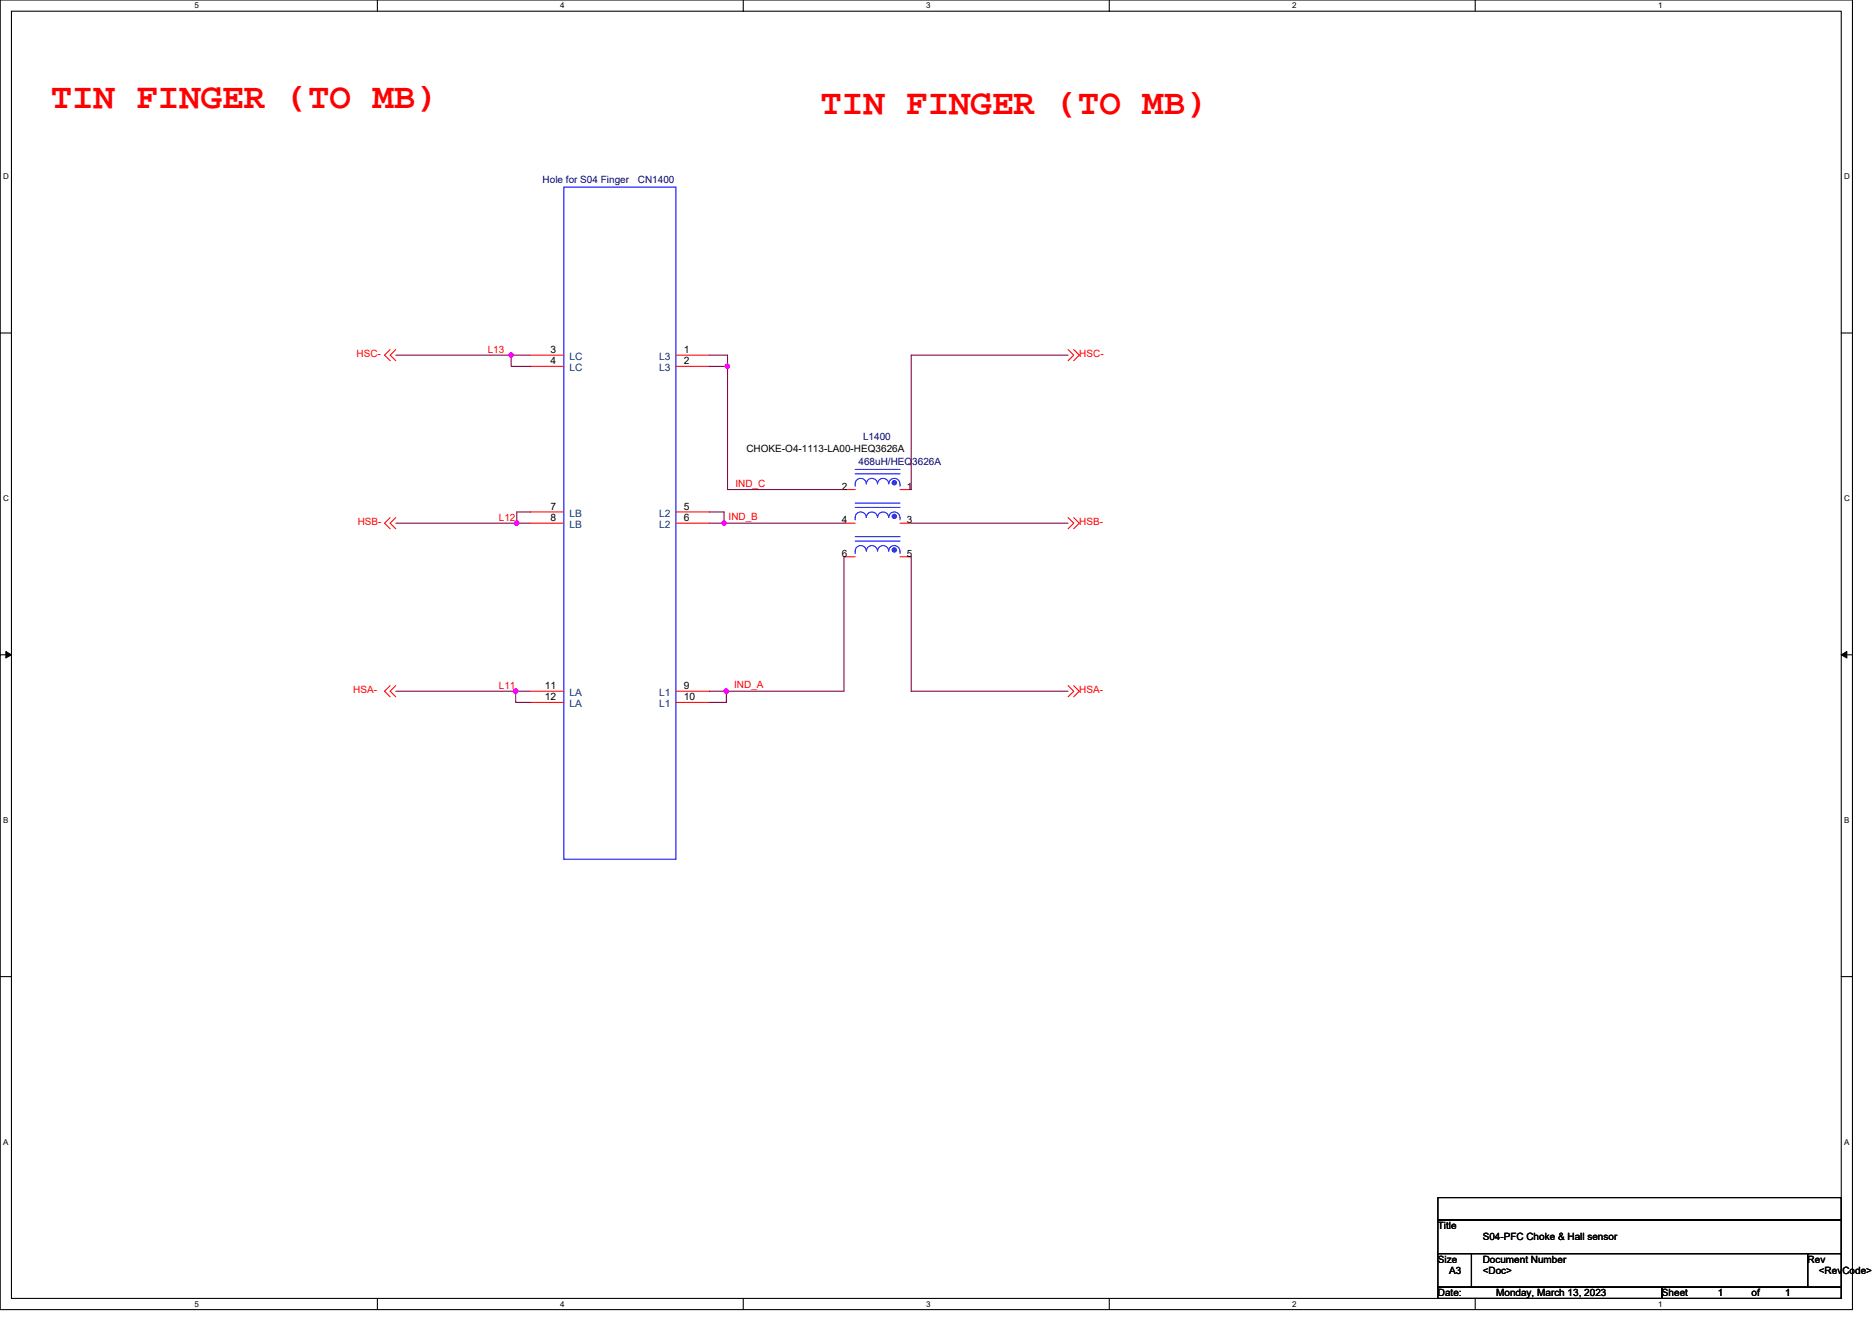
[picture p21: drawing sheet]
<svg xmlns="http://www.w3.org/2000/svg" width="297mm" height="210mm" viewBox="0 0 297 210" stroke-linecap="round" stroke-linejoin="round" font-family="sans-serif">
<defs><g id="words">
<g font-size="5.7" fill="#f00">
<text x="8" y="17.2">TIN FINGER (TO MB)</text>
<text x="130.2" y="18.1">TIN FINGER (TO MB)</text>
</g>
<g font-size="1.6" fill="#000080">
<text x="86.1" y="29">Hole for S04 Finger</text>
<text x="101.2" y="29">CN1400</text>
<text x="136.9" y="69.9">L1400</text>
<text x="136.2" y="73.8">468uH/HEQ3626A</text>
</g>
<g font-size="1.6" fill="#f00">
<text x="56.6" y="56.7">HSC-</text>
<text x="77.4" y="56">L13</text>
<text x="171.3" y="56.7">HSC-</text>
<text x="116.7" y="77.2">IND_C</text>
<text x="56.8" y="83.4">HSB-</text>
<text x="79.2" y="82.7">L12</text>
<text x="115.6" y="82.6">IND_B</text>
<text x="171.3" y="83.4">HSB-</text>
<text x="56" y="110">HSA-</text>
<text x="79.2" y="109.3">L11</text>
<text x="116.5" y="109.2">IND_A</text>
<text x="171.3" y="110">HSA-</text>
</g>
<g font-size="1.6">
<text x="87.3" y="56">3</text>
<text x="87.3" y="57.8">4</text>
<text x="108.5" y="56">1</text>
<text x="108.5" y="57.8">2</text>
<text x="118.4" y="71.8">CHOKE-O4-1113-LA00-HEQ3626A</text>
<text x="133.6" y="77.7">2</text>
<text x="143.9" y="77.7">1</text>
<text x="87.3" y="82.7">8</text>
<text x="87.3" y="80.9">7</text>
<text x="108.5" y="82.7">6</text>
<text x="108.5" y="80.9">5</text>
<text x="133.6" y="83">4</text>
<text x="143.9" y="83">3</text>
<text x="133.6" y="88.4">6</text>
<text x="143.9" y="88.4">5</text>
<text x="86.4" y="109.3">11</text>
<text x="86.4" y="111.1">12</text>
<text x="108.5" y="109.3">9</text>
<text x="108.5" y="111.1">10</text>
<text x="228.2" y="195.1">Title</text>
<text x="235.3" y="196.8">S04-PFC Choke &amp; Hall sensor</text>
<text x="228.2" y="200.4">Size</text>
<text x="229.9" y="202.2">A3</text>
<text x="235.3" y="200.4">Document Number</text>
<text x="235.3" y="202.2">&lt;Doc&gt;</text>
<text x="286.8" y="200.4">Rev</text>
<text x="288.6" y="202.2">&lt;RevCode&gt;</text>
<text x="228.2" y="205.7">Date:</text>
<text x="237.4" y="205.7">Monday, March 13, 2023</text>
<text x="263.7" y="205.7">Sheet</text>
<text x="272.6" y="205.7">1</text>
<text x="277.9" y="205.7">of</text>
<text x="283.3" y="205.7">1</text>
</g>
<g font-size="1.6" fill="#004080">
<text x="90.4" y="57.1">LC</text>
<text x="90.4" y="58.9">LC</text>
<text x="104.6" y="57.1">L3</text>
<text x="104.6" y="58.9">L3</text>
<text x="90.4" y="83.8">LB</text>
<text x="90.4" y="82">LB</text>
<text x="104.6" y="83.8">L2</text>
<text x="104.6" y="82">L2</text>
<text x="90.4" y="110.4">LA</text>
<text x="90.4" y="112.2">LA</text>
<text x="104.6" y="110.4">L1</text>
<text x="104.6" y="112.2">L1</text>
</g>
<g font-size="1.3">
<text x="30.8" y="1.3">5</text>
<text x="88.9" y="1.3">4</text>
<text x="147" y="1.3">3</text>
<text x="205" y="1.3">2</text>
<text x="263.1" y="1.3">1</text>
<text x=".5" y="28.4">D</text>
<text x="292.6" y="28.4">D</text>
<text x=".5" y="79.5">C</text>
<text x="292.6" y="79.5">C</text>
<text x=".5" y="130.6">B</text>
<text x="292.6" y="130.6">B</text>
<text x=".5" y="181.7">A</text>
<text x="292.6" y="181.7">A</text>
<text x="30.8" y="207.4">5</text>
<text x="88.9" y="207.4">4</text>
<text x="147" y="207.4">3</text>
<text x="205" y="207.4">2</text>
<text x="263.1" y="207.4">1</text>
</g>
</g></defs>
<path d="M0 0h293.9v207.9h-293.9zM1.8 1.8h290.4v204.3h-290.4z" fill="none" stroke="#000" stroke-width=".17"/>
<g fill="#fff">
<path d="M30.8 .2h.7v1.4h-.7z"/>
<path d="M30.8 206.3h.7v1.4h-.7z"/>
</g>
<path d="M59.9 0v1.8M59.9 206.1v1.8" fill="none" stroke="#000" stroke-width=".17"/>
<g fill="#fff">
<path d="M88.9 .2h.7v1.4h-.7z"/>
<path d="M88.9 206.3h.7v1.4h-.7z"/>
</g>
<path d="M117.9 0v1.8M117.9 206.1v1.8" fill="none" stroke="#000" stroke-width=".17"/>
<g fill="#fff">
<path d="M147 .2h.7v1.4h-.7z"/>
<path d="M147 206.3h.7v1.4h-.7z"/>
</g>
<path d="M176 0v1.8M176 206.1v1.8" fill="none" stroke="#000" stroke-width=".17"/>
<g fill="#fff">
<path d="M205 .2h.7v1.4h-.7z"/>
<path d="M205 206.3h.7v1.4h-.7z"/>
</g>
<path d="M234.1 0v1.8M234.1 206.1v1.8" fill="none" stroke="#000" stroke-width=".17"/>
<g fill="#fff">
<path d="M263.1 .2h.7v1.4h-.7z"/>
<path d="M263.1 206.3h.7v1.4h-.7z"/>
<path d="M.5 27.3h.9v1.4h-.9z"/>
<path d="M292.6 27.3h.9v1.4h-.9z"/>
<path d="M.5 78.4h.9v1.4h-.9z"/>
<path d="M292.6 78.4h.9v1.4h-.9z"/>
</g>
<path d="M0 52.9h1.8M292.2 52.9h1.7" fill="none" stroke="#000" stroke-width=".17"/>
<g fill="#fff">
<path d="M.5 129.5h.8v1.4h-.8z"/>
<path d="M292.6 129.5h.9v1.4h-.9z"/>
</g>
<path d="M0 103.9h1.8M292.2 103.9h1.7" fill="none" stroke="#000" stroke-width=".17"/>
<path d="M.9 103.4l.9 .5-.9 .5zM292.2 103.9l.8-.5v1z" fill="#000" stroke="#000" stroke-width=".16"/>
<g fill="#fff">
<path d="M.5 180.5h.8v1.4h-.8z"/>
<path d="M292.6 180.5h.9v1.4h-.9z"/>
</g>
<path d="M0 155h1.8M292.2 155h1.7M228.2 190.1h64v3.5h-64zM228.2 193.6h64v5.4h-64zM228.2 199h5.3v5.3h-5.3zM233.5 199h53.3v5.3h-53.3zM286.8 199h5.4v5.3h-5.4zM228.2 204.3h35.5v1.8h-35.5zM263.7 204.3h28.5v1.8h-28.5z" fill="none" stroke="#000" stroke-width=".17"/>
<g fill="none" stroke="#f00" stroke-width=".17">
<path d="M61.9 55.5l-.9 .9 .9 .9M62.8 55.5l-.9 .9 .9 .9M84.1 56.4h5.4M84.1 58.1h5.4M107.2 56.4h5.4M107.2 58.1h5.4M169.5 55.5l.9 .9-.9 .9M170.4 55.5l.9 .9-.9 .9M133.9 77.7h1.8M142.8 77.7h1.8M61.9 82.1l-.9 .9 .9 .9M62.8 82.1l-.9 .9 .9 .9"/>
<path d="M84.1 83h5.4M84.1 81.3h5.4M107.2 83h5.4M107.2 81.3h5.4M133.9 88.4h1.8M133.9 83h1.8M142.8 83h1.8M142.8 88.4h1.8M169.5 82.1l.9 .9-.9 .9M170.4 82.1l.9 .9-.9 .9M61.9 108.8l-.9 .9 .9 .9M62.8 108.8l-.9 .9 .9 .9"/>
<path d="M84.1 109.7h5.4M84.1 111.5h5.4M107.2 109.7h5.4M107.2 111.5h5.4M169.5 108.8l.9 .9-.9 .9M170.4 108.8l.9 .9-.9 .9"/>
</g>
<g fill="none" stroke="#00f" stroke-width=".17">
<path d="M89.5 29.7h17.7v106.7h-17.7zM135.7 74.5h7.1M135.7 79.8h7.1M135.7 75.2h7.1M137.5 76.8a.91 .91 0 0 0-1.2-.9 .91 .91 0 0 0-.6 1.3M137.5 76.8a.89 .89 0 0 1 .9-.9 .89 .89 0 0 1 .9 .9 .89 .89 0 0 1 .8-.9 .89 .89 0 0 1 .9 .9 .88 .88 0 0 1 .9-.9 .88 .88 0 0 1 .9 .9M142.8 76.8v.4M135.7 82.1a.88 .88 0 0 1 .9-.8 .88 .88 0 0 1 .9 .8M135.7 82.1v.4M135.7 85.2h7.1M135.7 80.5h7.1M135.7 85.9h7.1"/>
<path d="M137.5 87.5a.91 .91 0 0 0-1.2-.9 .91 .91 0 0 0-.6 1.2M137.5 87.5a.89 .89 0 0 1 .9-.9 .89 .89 0 0 1 .9 .9 .89 .89 0 0 1 .8-.9 .89 .89 0 0 1 .9 .9 .88 .88 0 0 1 .9-.9 .88 .88 0 0 1 .9 .9M137.5 82.1a.89 .89 0 0 1 .9-.8 .89 .89 0 0 1 .9 .8 .89 .89 0 0 1 .8-.8 .89 .89 0 0 1 .9 .8 .88 .88 0 0 1 .9-.8 .88 .88 0 0 1 .9 .8M142.8 82.1v.4M142.8 87.5v.3"/>
</g>
<g fill="#00f" stroke="#00f" stroke-width=".17">
<circle cx="141.9" cy="76.6" r=".35"/>
<circle cx="141.9" cy="82" r=".35"/>
<circle cx="141.9" cy="87.3" r=".35"/>
</g>
<g fill="none" stroke="#800040" stroke-width=".17">
<path d="M62.8 56.4h18.3M81.1 56.4v1.7h3M81.1 56.4h3M112.6 56.4h2.8v1.7M112.6 58.1h2.8M115.4 58.1v19.6h18.5M169.5 56.4h-24.9v21.3M62.8 83h19.2M82 83h2.1M84.1 81.3h-2.1v1.7M112.6 83h2.3M112.6 81.3h2.3v1.7"/>
<path d="M114.9 83h19M133.9 88.4v21.3h-18.7M144.6 88.4v21.3h24.9M144.6 83h24.9M62.8 109.7h19M81.8 109.7v1.8h2.3M81.8 109.7h2.3M112.6 109.7h2.6M115.2 109.7v1.8h-2.6"/>
</g>
<g fill="#f0f" stroke="#f0f" stroke-width=".17">
<circle cx="82" cy="83" r=".34"/>
<circle cx="81.8" cy="109.7" r=".35"/>
<circle cx="115.2" cy="109.7" r=".35"/>
<circle cx="114.9" cy="83" r=".34"/>
<circle cx="81.1" cy="56.4" r=".34"/>
<circle cx="115.4" cy="58.1" r=".34"/>
</g>
<use href="#words"/>
</svg>
